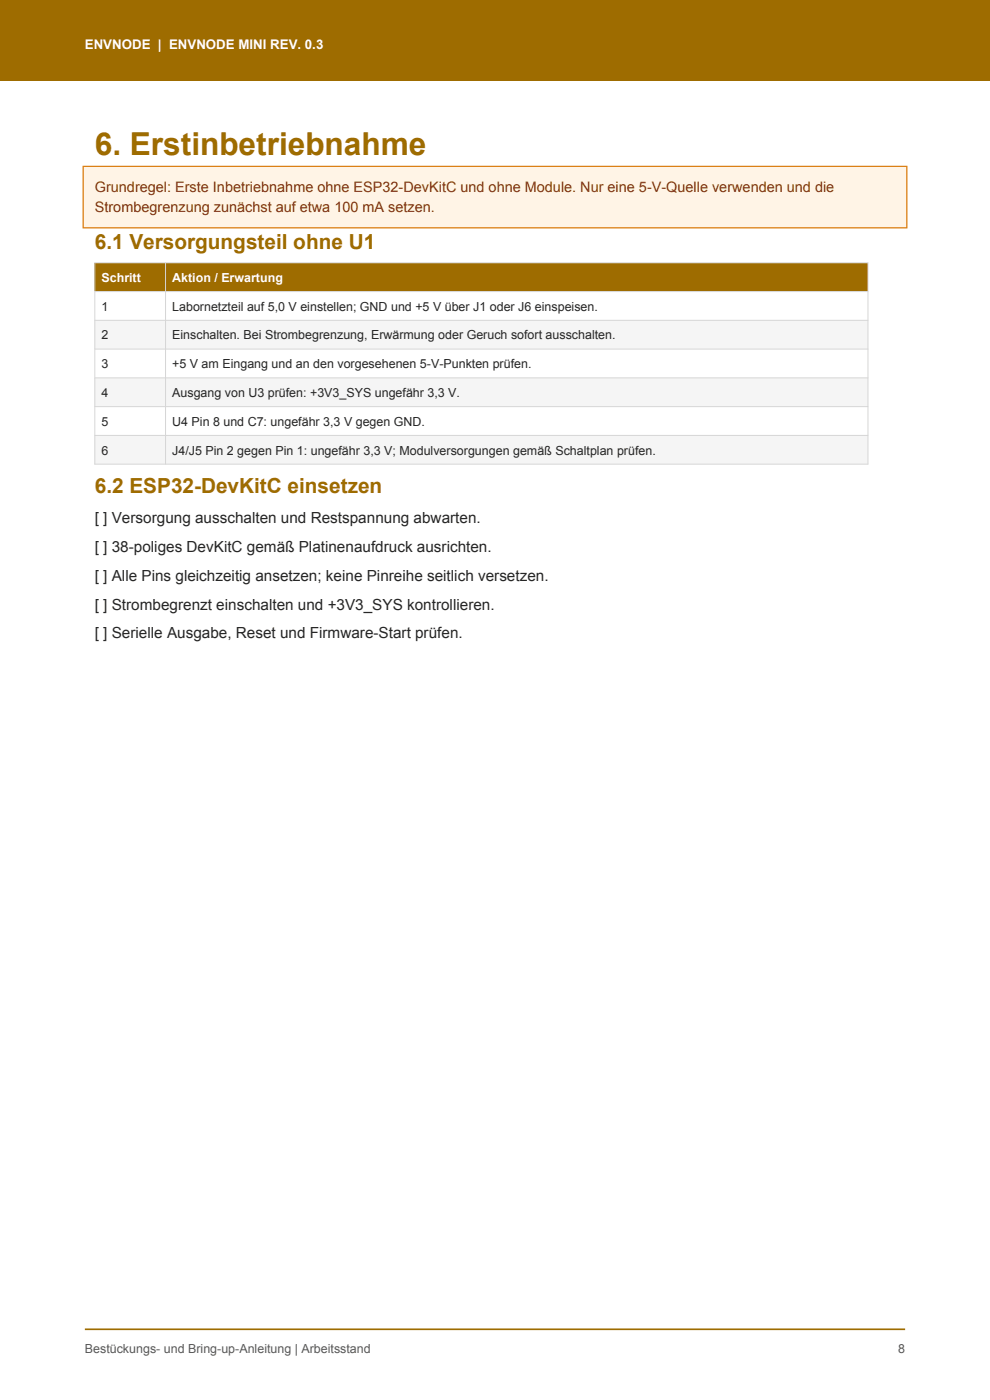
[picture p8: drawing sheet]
<svg xmlns="http://www.w3.org/2000/svg" width="210mm" height="297mm" viewBox="0 0 210 297" stroke-linecap="round" stroke-linejoin="round" font-family="sans-serif">
<defs><g id="words">
<text font-size="6.7" fill="#9e6c00" x="20.1" y="32.8">6. Erstinbetriebnahme</text>
<g font-size="4.4" fill="#9e6c00">
<text x="20.1" y="52.8">6.1 Versorgungsteil ohne U1</text>
<text x="20.1" y="104.6">6.2 ESP32-DevKitC einsetzen</text>
</g>
<g font-size="3.2" fill="#262626">
<text x="20.1" y="110.9">[ ] Versorgung ausschalten und Restspannung abwarten.</text>
<text x="20.1" y="117">[ ] 38-poliges DevKitC gemäß Platinenaufdruck ausrichten.</text>
<text x="20.1" y="123.2">[ ] Alle Pins gleichzeitig ansetzen; keine Pinreihe seitlich versetzen.</text>
<text x="20.1" y="129.3">[ ] Strombegrenzt einschalten und +3V3_SYS kontrollieren.</text>
<text x="20.1" y="135.4">[ ] Serielle Ausgabe, Reset und Firmware-Start prüfen.</text>
</g>
<g font-size="3.1" fill="#7c2d12">
<text x="20.1" y="40.8">Grundregel: Erste Inbetriebnahme ohne ESP32-DevKitC und ohne Module. Nur eine 5-V-Quelle verwenden und die</text>
<text x="20.1" y="44.9">Strombegrenzung zunächst auf etwa 100 mA setzen.</text>
</g>
<text font-size="2.8" fill="#fff" x="18" y="10.5">ENVNODE | ENVNODE MINI REV. 0.3</text>
<g font-size="2.6" fill="#fff">
<text x="21.5" y="59.8">Schritt</text>
<text x="36.5" y="59.8">Aktion / Erwartung</text>
</g>
<g font-size="2.6" fill="#262626">
<text x="21.5" y="65.9">1</text>
<text x="36.5" y="65.9">Labornetzteil auf 5,0 V einstellen; GND und +5 V über J1 oder J6 einspeisen.</text>
<text x="21.5" y="72">2</text>
<text x="36.5" y="72">Einschalten. Bei Strombegrenzung, Erwärmung oder Geruch sofort ausschalten.</text>
<text x="21.5" y="78.1">3</text>
<text x="36.5" y="78.1">+5 V am Eingang und an den vorgesehenen 5-V-Punkten prüfen.</text>
<text x="21.5" y="84.2">4</text>
<text x="36.5" y="84.2">Ausgang von U3 prüfen: +3V3_SYS ungefähr 3,3 V.</text>
<text x="21.5" y="90.3">5</text>
<text x="36.5" y="90.3">U4 Pin 8 und C7: ungefähr 3,3 V gegen GND.</text>
<text x="21.5" y="96.4">6</text>
<text x="36.5" y="96.4">J4/J5 Pin 2 gegen Pin 1: ungefähr 3,3 V; Modulversorgungen gemäß Schaltplan prüfen.</text>
</g>
<g font-size="2.6" fill="#595959">
<text x="18" y="287">Bestückungs- und Bring-up-Anleitung | Arbeitsstand</text>
<text x="190.5" y="287">8</text>
</g>
</g></defs>
<path d="M0 0h210v17h-210z" fill-rule="evenodd" fill="#9e6c00"/>
<path d="M18 282h174" fill="none" stroke="#9e6c00" stroke-width=".35"/>
<path d="M17.6 35.3h174.8v13h-174.8z" fill-rule="evenodd" fill="#fff4e6" stroke="#d97706" stroke-width=".25"/>
<path d="M20.1 55.7h164v6.2h-164z" fill-rule="evenodd" fill="#9e6c00"/>
<path d="M20.1 61.9h164v6.1h-164z" fill-rule="evenodd" fill="#fff"/>
<path d="M20.1 68h164v6.1h-164z" fill-rule="evenodd" fill="#f5f5f5"/>
<path d="M20.1 74.1h164v6.1h-164z" fill-rule="evenodd" fill="#fff"/>
<path d="M20.1 80.2h164v6.1h-164z" fill-rule="evenodd" fill="#f5f5f5"/>
<path d="M20.1 86.3h164v6.1h-164z" fill-rule="evenodd" fill="#fff"/>
<path d="M20.1 92.4h164v6.1h-164z" fill-rule="evenodd" fill="#f5f5f5"/>
<path d="M20.1 55.7h164v42.8h-164zM35.1 55.7v42.8M20.1 61.9h164M20.1 68h164M20.1 74.1h164M20.1 80.2h164M20.1 86.3h164M20.1 92.4h164" fill="none" stroke="#d6d6d6" stroke-width=".21"/>
<use href="#words"/>
</svg>
